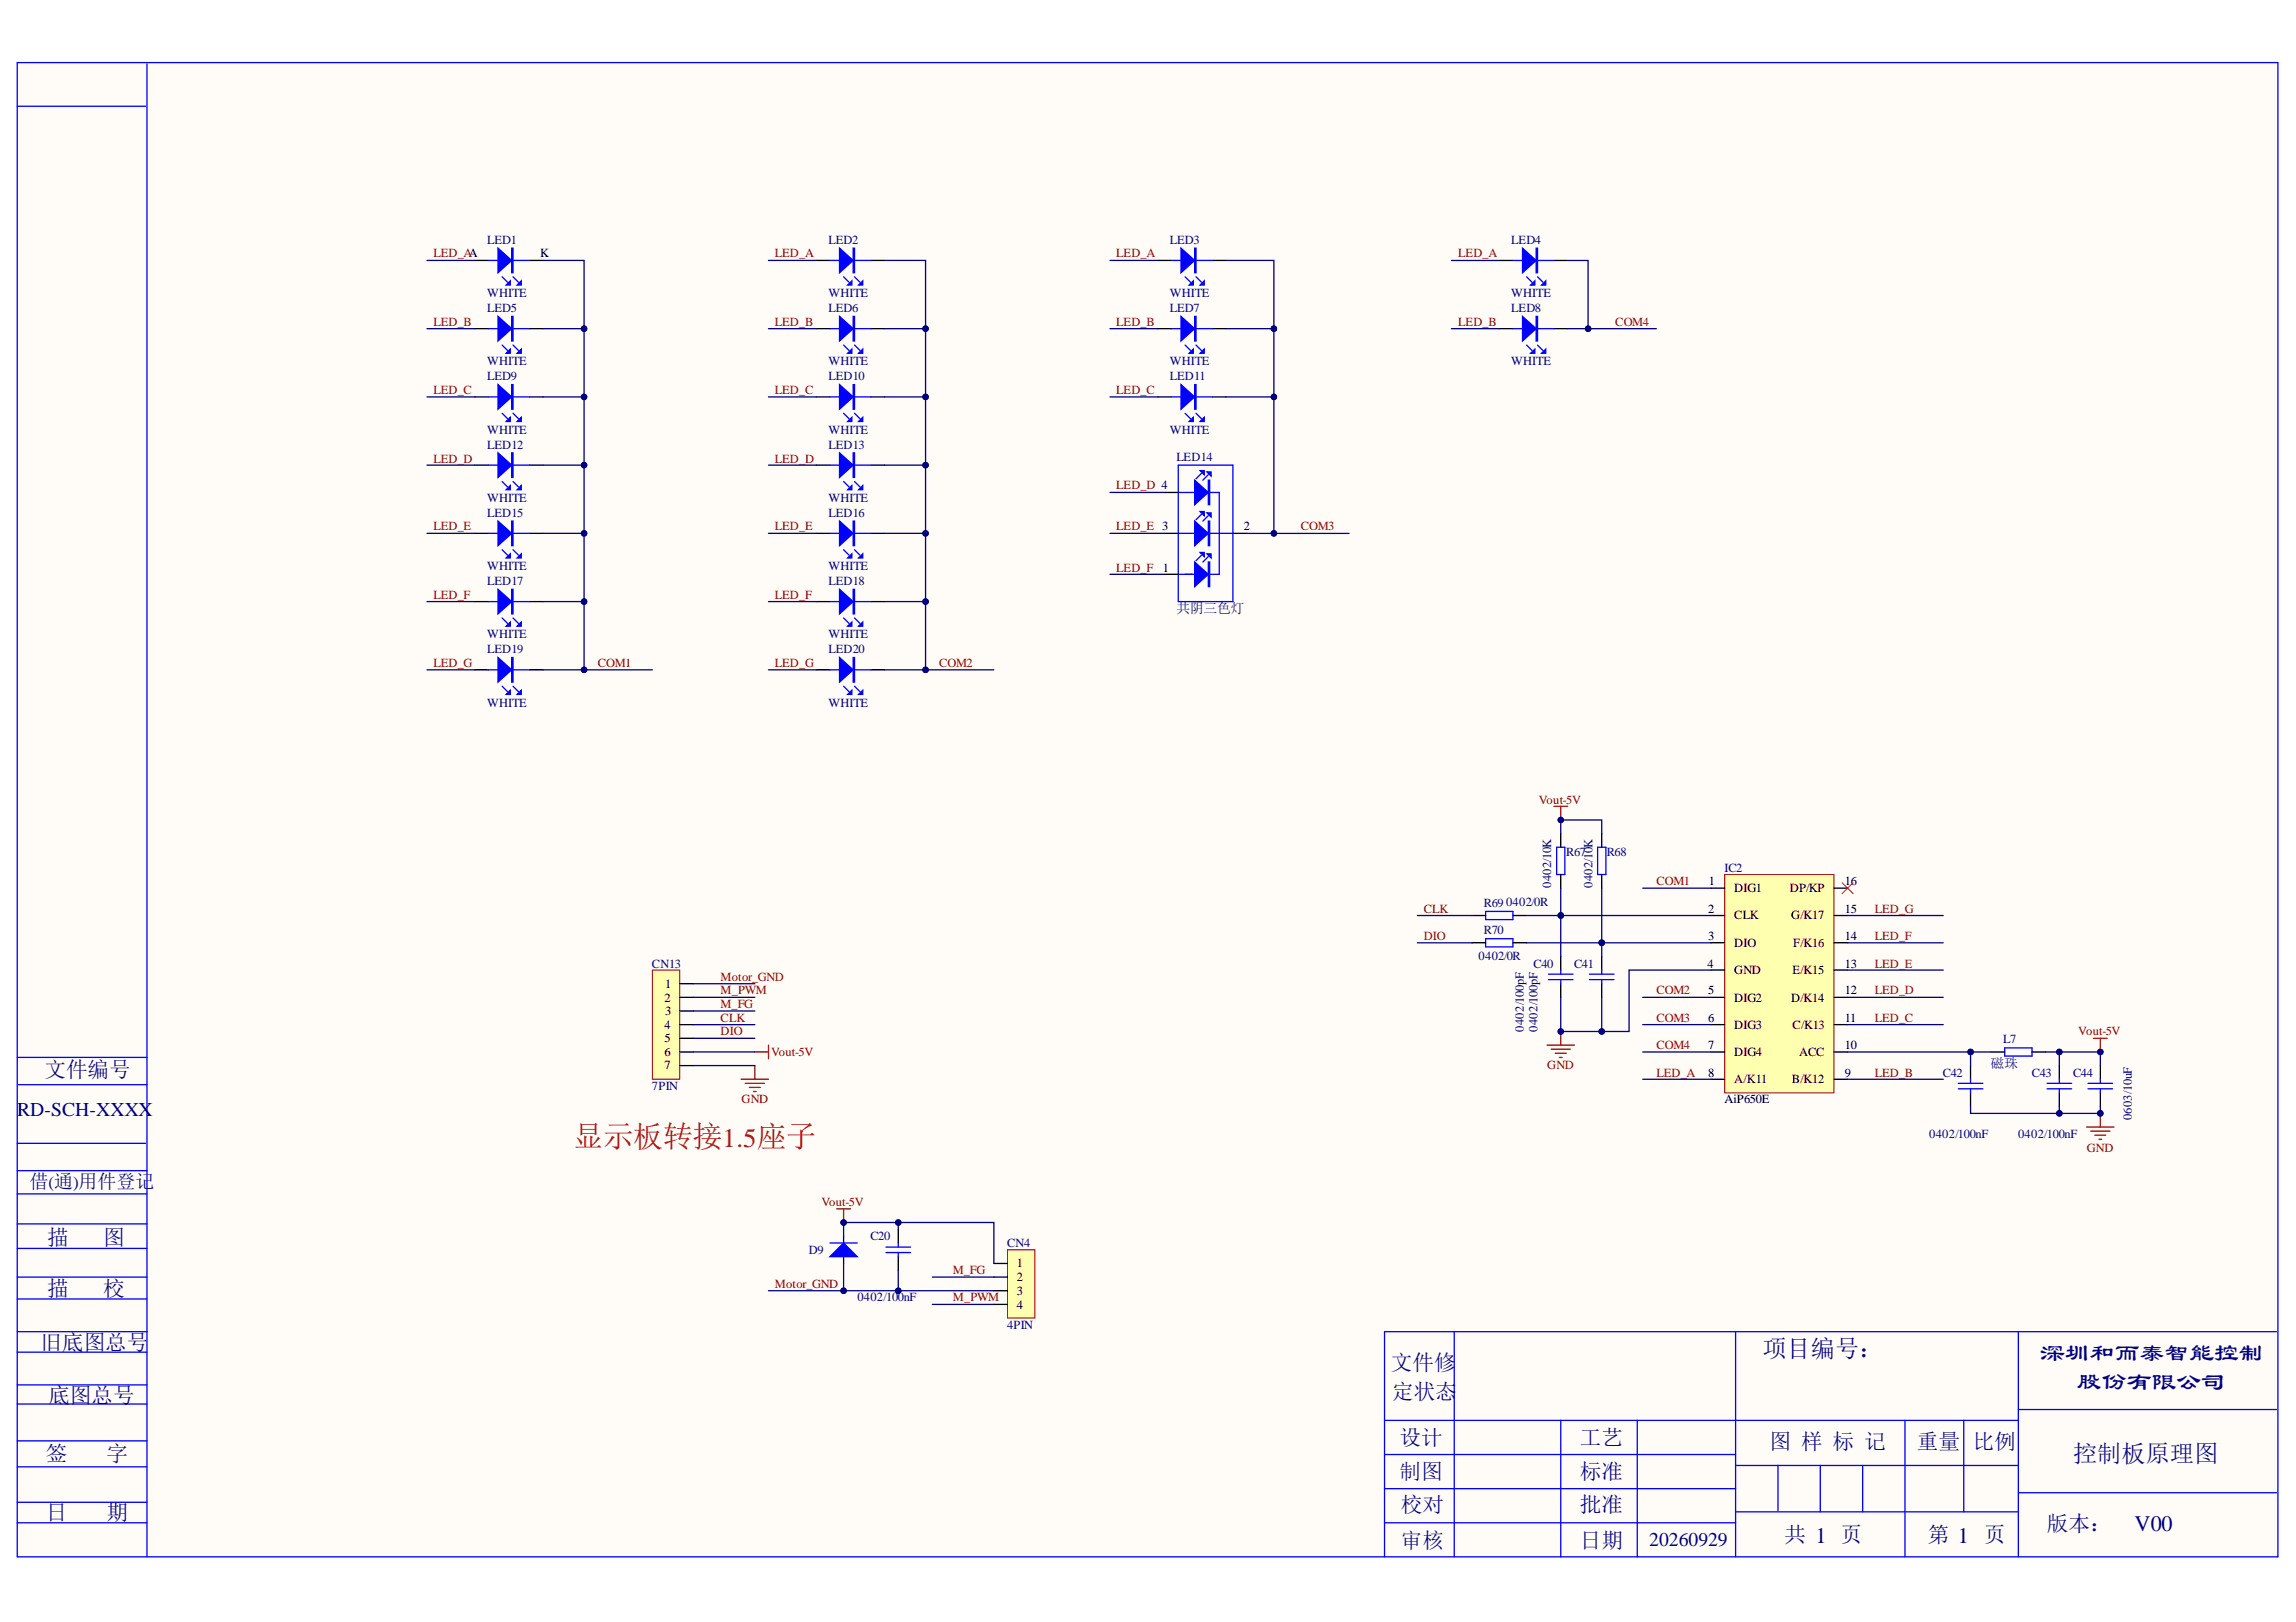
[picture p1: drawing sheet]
<svg xmlns="http://www.w3.org/2000/svg" width="297mm" height="210mm" viewBox="0 0 297 210" stroke-linecap="round" stroke-linejoin="round" font-family="sans-serif">
<defs><g id="words">
<text font-size="3.9" fill="#f00" x="74.2" y="148.5">显示板转接</text>
<text font-size="3.5" fill="#f00" x="93.5" y="148.5">1.5座子</text>
<g font-size="3.2" fill="#000080">
<text x="264" y="176.2">深圳和而泰智能控制</text>
<text x="268.7" y="179.9">股份有限公司</text>
</g>
<g font-size="3.1" fill="#000080">
<text x="228" y="175.6">项目编号：</text>
<text x="268.2" y="189.2">控制板原理图</text>
</g>
<text font-size="2.9" fill="#000080" x="276.1" y="198.2">V00</text>
<g font-size="2.8" fill="#000080">
<text x="5.8" y="139.3">文件编号</text>
<text x="6.1" y="161.1">描</text>
<text x="13.4" y="161.1">图</text>
<text x="6.1" y="167.7">描</text>
<text x="13.4" y="167.7">校</text>
<text x="5.2" y="174.7">旧底图总号</text>
<text x="180" y="177.3">文件修</text>
<text x="6.3" y="181.5">底图总号</text>
<text x="180.1" y="181">定状态</text>
<text x="5.9" y="189.1">签</text>
<text x="13.8" y="189.1">字</text>
<text x="181.1" y="187">设计</text>
<text x="181.1" y="191.4">制图</text>
<text x="204.4" y="187">工艺</text>
<text x="204.4" y="191.4">标准</text>
<text x="228.9" y="187.5">图 样 标 记</text>
<text x="248" y="187.5">重量</text>
<text x="255.3" y="187.5">比例</text>
<text x="5.9" y="196.7">日</text>
<text x="13.8" y="196.7">期</text>
<text x="181.2" y="195.6">校对</text>
<text x="204.4" y="195.6">批准</text>
<text x="181.2" y="200.3">审核</text>
<text x="204.4" y="200.3">日期</text>
<text x="230.9" y="199.5">共 1 页</text>
<text x="249.4" y="199.5">第 1 页</text>
<text x="264.8" y="198.2">版本：</text>
</g>
<g font-size="2.5" fill="#000080">
<text x="2.2" y="144.4">RD-SCH-XXXX</text>
<text x="3.8" y="153.7">借(通)用件登记</text>
<text x="213.4" y="200">20260929</text>
</g>
<g font-size="1.8" fill="#000080">
<text x="152.2" y="79.4">共阴三色灯</text>
<text x="257.5" y="138.1">磁珠</text>
</g>
<g font-size="1.6" fill="#800000">
<text x="56.1" y="33.3">LED_AA</text>
<text x="100.3" y="33.3">LED_A</text>
<text x="144.4" y="33.3">LED_A</text>
<text x="188.7" y="33.3">LED_A</text>
<text x="56.1" y="42.2">LED_B</text>
<text x="100.3" y="42.2">LED_B</text>
<text x="144.4" y="42.2">LED_B</text>
<text x="188.7" y="42.2">LED_B</text>
<text x="209" y="42.2">COM4</text>
<text x="56.1" y="51">LED_C</text>
<text x="100.3" y="51">LED_C</text>
<text x="144.4" y="51">LED_C</text>
<text x="56.1" y="59.9">LED_D</text>
<text x="100.3" y="59.9">LED_D</text>
<text x="144.4" y="63.3">LED_D 4</text>
<text x="56.1" y="68.6">LED_E</text>
<text x="100.3" y="68.6">LED_E</text>
<text x="144.4" y="68.6">LED_E 3</text>
<text x="168.3" y="68.6">COM3</text>
<text x="56.1" y="77.5">LED_F</text>
<text x="100.3" y="77.5">LED_F</text>
<text x="144.4" y="74">LED_F</text>
<text x="56.1" y="86.3">LED_G</text>
<text x="77.3" y="86.3">COM1</text>
<text x="100.3" y="86.3">LED_G</text>
<text x="121.5" y="86.3">COM2</text>
<text x="199.1" y="104">Vout-5V</text>
<text x="184.2" y="118.1">CLK</text>
<text x="214.3" y="114.6">COM1</text>
<text x="242.6" y="118.1">LED_G</text>
<text x="184.2" y="121.7">DIO</text>
<text x="242.6" y="125.2">LED_E</text>
<text x="242.6" y="121.7">LED_F</text>
<text x="93.2" y="126.9">Motor_GND</text>
<text x="93.2" y="128.7">M_PWM</text>
<text x="93.2" y="130.5">M_FG</text>
<text x="214.3" y="128.7">COM2</text>
<text x="242.6" y="128.7">LED_D</text>
<text x="93.2" y="132.2">CLK</text>
<text x="93.2" y="134">DIO</text>
<text x="99.7" y="136.6">Vout-5V</text>
<text x="214.3" y="132.2">COM3</text>
<text x="214.3" y="135.8">COM4</text>
<text x="242.6" y="132.2">LED_C</text>
<text x="268.9" y="134">Vout-5V</text>
<text x="95.9" y="142.8">GND</text>
<text x="200.2" y="138.4">GND</text>
<text x="214.3" y="139.3">LED_A</text>
<text x="242.6" y="139.3">LED_B</text>
<text x="270" y="149.1">GND</text>
<text x="106.3" y="156.1">Vout-5V</text>
<text x="100.3" y="166.6">Motor_GND</text>
<text x="123.3" y="164.9">M_FG</text>
<text x="123.3" y="168.4">M_PWM</text>
</g>
<g font-size="1.6" fill="#000080">
<text x="63" y="31.5">LED1</text>
<text x="107.2" y="31.5">LED2</text>
<text x="151.4" y="31.5">LED3</text>
<text x="195.5" y="31.5">LED4</text>
<text x="63" y="38.5">WHITE</text>
<text x="63" y="40.4">LED5</text>
<text x="107.2" y="38.5">WHITE</text>
<text x="107.2" y="40.4">LED6</text>
<text x="151.4" y="38.5">WHITE</text>
<text x="151.4" y="40.4">LED7</text>
<text x="195.5" y="38.5">WHITE</text>
<text x="195.5" y="40.4">LED8</text>
<text x="63" y="47.3">WHITE</text>
<text x="107.2" y="47.3">WHITE</text>
<text x="151.4" y="47.3">WHITE</text>
<text x="195.5" y="47.3">WHITE</text>
<text x="63" y="49.2">LED9</text>
<text x="107.2" y="49.2">LED10</text>
<text x="151.4" y="49.2">LED11</text>
<text x="63" y="56.1">WHITE</text>
<text x="63" y="58.1">LED12</text>
<text x="107.2" y="56.1">WHITE</text>
<text x="107.2" y="58.1">LED13</text>
<text x="151.4" y="56.1">WHITE</text>
<text x="152.2" y="59.7">LED14</text>
<text x="63" y="64.9">WHITE</text>
<text x="107.2" y="64.9">WHITE</text>
<text x="63" y="66.9">LED15</text>
<text x="107.2" y="66.9">LED16</text>
<text x="63" y="73.8">WHITE</text>
<text x="63" y="75.7">LED17</text>
<text x="107.2" y="73.8">WHITE</text>
<text x="107.2" y="75.7">LED18</text>
<text x="63" y="82.6">WHITE</text>
<text x="107.2" y="82.6">WHITE</text>
<text x="63" y="84.5">LED19</text>
<text x="107.2" y="84.5">LED20</text>
<text x="63" y="91.5">WHITE</text>
<text x="107.2" y="91.5">WHITE</text>
<text x="202.6" y="110.8">R67</text>
<text x="207.9" y="110.8">R68</text>
<text x="223.1" y="112.8">IC2</text>
<text x="192" y="117.4">R69</text>
<text x="194.8" y="117.3">0402/0R</text>
<text x="200.7" y="115" transform="rotate(-90 200.7 115)">0402/10K</text>
<text x="206" y="115" transform="rotate(-90 206 115)">0402/10K</text>
<text x="84.4" y="125.2">CN13</text>
<text x="191.3" y="124.3">0402/0R</text>
<text x="192" y="120.9">R70</text>
<text x="198.4" y="125.2">C40</text>
<text x="203.6" y="125.2">C41</text>
<text x="197.1" y="133.5" transform="rotate(-90 197.1 133.5)">0402/100pF</text>
<text x="198.9" y="133.5" transform="rotate(-90 198.9 133.5)">0402/100pF</text>
<text x="259.1" y="135">L7</text>
<text x="84.4" y="141.1">7PIN</text>
<text x="251.4" y="139.3">C42</text>
<text x="262.9" y="139.3">C43</text>
<text x="268.2" y="139.3">C44</text>
<text x="249.6" y="147.3">0402/100nF</text>
<text x="261.1" y="147.3">0402/100nF</text>
<text x="275.8" y="145" transform="rotate(-90 275.8 145)">0603/10uF</text>
<text x="112.6" y="160.5">C20</text>
<text x="130.3" y="161.4">CN4</text>
<text x="104.7" y="162.2">D9</text>
<text x="110.9" y="168.4">0402/100nF</text>
<text x="130.3" y="172">4PIN</text>
</g>
<g font-size="1.6">
<text x="69.9" y="33.3">K</text>
<text x="160.9" y="68.6">2</text>
<text x="150.4" y="74">1</text>
<text x="221" y="118.1">2</text>
<text x="221.1" y="114.6">1</text>
<text x="224.4" y="115.5">DIG1</text>
<text x="224.4" y="119">CLK</text>
<text x="231.6" y="115.5">DP/KP</text>
<text x="231.7" y="119">G/K17</text>
<text x="238.7" y="118.1">15</text>
<text x="238.7" y="114.6">16</text>
<text x="220.9" y="125.2">4</text>
<text x="221" y="121.7">3</text>
<text x="224.4" y="122.5">DIO</text>
<text x="232" y="122.5">F/K16</text>
<text x="238.7" y="125.2">13</text>
<text x="238.7" y="121.7">14</text>
<text x="86" y="129.6">2</text>
<text x="86" y="127.8">1</text>
<text x="86" y="131.4">3</text>
<text x="221" y="128.7">5</text>
<text x="224.4" y="126.1">GND</text>
<text x="224.4" y="129.6">DIG2</text>
<text x="231.7" y="129.6">D/K14</text>
<text x="231.9" y="126.1">E/K15</text>
<text x="238.7" y="128.7">12</text>
<text x="86" y="133.2">4</text>
<text x="86" y="134.8">5</text>
<text x="86" y="136.6">6</text>
<text x="221" y="132.2">6</text>
<text x="221" y="135.8">7</text>
<text x="224.4" y="133.2">DIG3</text>
<text x="224.4" y="136.6">DIG4</text>
<text x="231.9" y="133.2">C/K13</text>
<text x="232.7" y="136.6">ACC</text>
<text x="238.7" y="132.2">11</text>
<text x="238.7" y="135.8">10</text>
<text x="86" y="138.4">7</text>
<text x="221" y="139.3">8</text>
<text x="223.1" y="142.8">AiP650E</text>
<text x="224.4" y="140.2">A/K11</text>
<text x="231.8" y="140.2">B/K12</text>
<text x="238.7" y="139.3">9</text>
<text x="131.6" y="164">1</text>
<text x="131.6" y="165.8">2</text>
<text x="131.6" y="167.6">3</text>
<text x="131.6" y="169.3">4</text>
</g>
</g></defs>
<g fill="#fffcf8">
<path d="M2.2 8.3h292.3v193.2h-292.3z" fill-rule="evenodd"/>
<path d="M2.2 8.3h292.3v193.2h-292.3z" fill-rule="evenodd"/>
</g>
<g fill="none" stroke="#00f" stroke-width=".17">
<path d="M2.2 13.8h16.6M2.2 8.1h292.5v193.4h-292.5zM19 8.3v193.2M63.2 33.7h5.3M65 35.8l.7 .7M66.4 35.8l.7 .7M2.2 136.8h16.8M2.2 158.4h16.8M2.2 154.5h16.8M2.2 151.5h16.8M2.2 148h16.6M2.4 140.4h16.6"/>
<path d="M2.2 168.1h16.8M2.2 165.3h16.8M2.2 161.6h16.8M2.2 172.3h16.8M2.2 179.2h16.8M2.2 175h16.8M188.1 172.3v29.2M224.5 172.3v29.2M261.1 172.3v29.2M294.5 172.3h-115.4v29.2M2.2 197.1h16.8M2.2 194.4h16.8"/>
<path d="M2.2 189.8h16.8M2.2 186.5h16.8M2.2 181.7h16.8M179.1 183.8h82M179.1 197.1h45.4M179.1 192.6h45.4M179.1 188.2h45.4M201.9 183.8v17.7M211.8 183.8v17.7M224.5 195.6h36.6M224.5 189.6h36.6M230 189.6v5.9"/>
<path d="M235.5 189.6v6M241 189.6v6M246.5 183.8v17.7M254.1 183.8v11.8M261.1 193.2h33.4M261.1 182.4h33.4"/>
</g>
<path d="M61.4 33.7h1.8M68.5 33.7h1.8" fill="none" stroke="#000" stroke-width=".17"/>
<path d="M64.4 32.1l1.8 1.6-1.8 1.6z" fill="#00f"/>
<path d="M64.4 32.1l1.8 1.6-1.8 1.6zM66.2 32.1h.2v3.2h-.2zM66.3 32.1v3.2" fill="none" stroke="#00f" stroke-width=".17"/>
<path d="M67.4 36.4v.5h-.5z" fill="#00f"/>
<path d="M67.4 36.4v.5h-.5z" fill="none" stroke="#00f" stroke-width=".17"/>
<path d="M66 36.4v.5h-.5z" fill="#00f"/>
<path d="M66 36.4v.5h-.5zM63.2 42.5h5.3M65 44.7l.7 .7M66.4 44.7l.7 .7" fill="none" stroke="#00f" stroke-width=".17"/>
<path d="M61.4 42.5h1.8M68.5 42.5h1.8" fill="none" stroke="#000" stroke-width=".17"/>
<path d="M64.4 40.9l1.8 1.6-1.8 1.6z" fill="#00f"/>
<path d="M64.4 40.9l1.8 1.6-1.8 1.6zM66.2 40.9h.2v3.2h-.2zM66.3 40.9v3.2" fill="none" stroke="#00f" stroke-width=".17"/>
<path d="M67.4 45.2v.5h-.5z" fill="#00f"/>
<path d="M67.4 45.2v.5h-.5z" fill="none" stroke="#00f" stroke-width=".17"/>
<path d="M66 45.2v.5h-.5z" fill="#00f"/>
<path d="M63.2 51.4h5.3M65 53.5l.7 .7M66 45.2v.5h-.5zM66.4 53.5l.7 .7" fill="none" stroke="#00f" stroke-width=".17"/>
<path d="M61.4 51.4h1.8M68.5 51.4h1.8" fill="none" stroke="#000" stroke-width=".17"/>
<path d="M64.4 49.8l1.8 1.6-1.8 1.6z" fill="#00f"/>
<path d="M64.4 49.8l1.8 1.6-1.8 1.6zM66.2 49.8h.2v3.2h-.2zM66.3 49.8v3.2" fill="none" stroke="#00f" stroke-width=".17"/>
<path d="M67.4 54v.5h-.5z" fill="#00f"/>
<path d="M67.4 54v.5h-.5z" fill="none" stroke="#00f" stroke-width=".17"/>
<path d="M66 54v.5h-.5z" fill="#00f"/>
<path d="M66 54v.5h-.5zM63.2 60.2h5.3M65 62.3l.7 .7M66.4 62.3l.7 .7" fill="none" stroke="#00f" stroke-width=".17"/>
<path d="M61.4 60.2h1.8M68.5 60.2h1.8" fill="none" stroke="#000" stroke-width=".17"/>
<path d="M64.4 58.6l1.8 1.6-1.8 1.6z" fill="#00f"/>
<path d="M64.4 58.6l1.8 1.6-1.8 1.6zM66.2 58.6h.2v3.2h-.2zM66.3 58.6v3.2" fill="none" stroke="#00f" stroke-width=".17"/>
<path d="M67.4 62.8v.6h-.5z" fill="#00f"/>
<path d="M67.4 62.8v.6h-.5z" fill="none" stroke="#00f" stroke-width=".17"/>
<path d="M66 62.8v.6h-.5z" fill="#00f"/>
<path d="M63.2 69h5.3M65 71.1l.7 .7M66 62.8v.6h-.5zM66.4 71.1l.7 .7" fill="none" stroke="#00f" stroke-width=".17"/>
<path d="M61.4 69h1.8M68.5 69h1.8" fill="none" stroke="#000" stroke-width=".17"/>
<path d="M64.4 67.4l1.8 1.6-1.8 1.6z" fill="#00f"/>
<path d="M64.4 67.4l1.8 1.6-1.8 1.6zM66.2 67.4h.2v3.2h-.2zM66.3 67.4v3.2" fill="none" stroke="#00f" stroke-width=".17"/>
<path d="M66.9 72.2l.5-.5v.5z" fill="#00f"/>
<path d="M66.9 72.2l.5-.5v.5z" fill="none" stroke="#00f" stroke-width=".17"/>
<path d="M65.5 72.2l.5-.5v.5z" fill="#00f"/>
<path d="M63.2 77.9h5.3M65 80l.7 .7M65.5 72.2l.5-.5v.5zM66.4 80l.7 .7" fill="none" stroke="#00f" stroke-width=".17"/>
<path d="M61.4 77.9h1.8M68.5 77.9h1.8" fill="none" stroke="#000" stroke-width=".17"/>
<path d="M64.4 76.3l1.8 1.6-1.8 1.5z" fill="#00f"/>
<path d="M64.4 76.3l1.8 1.6-1.8 1.5zM66.2 76.3h.2v3.1h-.2zM66.3 76.3v3.1" fill="none" stroke="#00f" stroke-width=".17"/>
<path d="M66.9 81l.5-.5v.5z" fill="#00f"/>
<path d="M66.9 81l.5-.5v.5z" fill="none" stroke="#00f" stroke-width=".17"/>
<path d="M65.5 81l.5-.5v.5z" fill="#00f"/>
<path d="M63.2 86.7h5.3M65 88.8l.7 .7M65.5 81l.5-.5v.5zM66.4 88.8l.7 .7" fill="none" stroke="#00f" stroke-width=".17"/>
<path d="M61.4 86.7h1.8M68.5 86.7h1.8" fill="none" stroke="#000" stroke-width=".17"/>
<path d="M64.4 85.1l1.8 1.6-1.8 1.6z" fill="#00f"/>
<path d="M64.4 85.1l1.8 1.6-1.8 1.6zM66.2 85.1h.2v3.2h-.2zM66.3 85.1v3.2" fill="none" stroke="#00f" stroke-width=".17"/>
<path d="M66.9 89.9l.5-.6v.6z" fill="#00f"/>
<path d="M66.9 89.9l.5-.6v.6z" fill="none" stroke="#00f" stroke-width=".17"/>
<path d="M65.5 89.9l.5-.6v.6z" fill="#00f"/>
<path d="M107.4 33.7h5.3M109.1 35.8l.7 .7M110.6 35.8l.7 .7M65.5 89.9l.5-.6v.6z" fill="none" stroke="#00f" stroke-width=".17"/>
<path d="M105.6 33.7h1.8M112.7 33.7h1.7" fill="none" stroke="#000" stroke-width=".17"/>
<path d="M108.6 32.1l1.8 1.6-1.8 1.6z" fill="#00f"/>
<path d="M108.6 32.1l1.8 1.6-1.8 1.6zM110.4 32.1h.2v3.2h-.2zM110.5 32.1v3.2" fill="none" stroke="#00f" stroke-width=".17"/>
<path d="M111.6 36.4v.5h-.5z" fill="#00f"/>
<path d="M111.6 36.4v.5h-.5z" fill="none" stroke="#00f" stroke-width=".17"/>
<path d="M109.7 36.9l.5-.5v.5z" fill="#00f"/>
<path d="M109.7 36.9l.5-.5v.5zM107.4 42.5h5.3M109.1 44.7l.7 .7M110.6 44.7l.7 .7" fill="none" stroke="#00f" stroke-width=".17"/>
<path d="M105.6 42.5h1.8M112.7 42.5h1.7" fill="none" stroke="#000" stroke-width=".17"/>
<path d="M108.6 40.9l1.8 1.6-1.8 1.6z" fill="#00f"/>
<path d="M108.6 40.9l1.8 1.6-1.8 1.6zM110.4 40.9h.2v3.2h-.2zM110.5 40.9v3.2" fill="none" stroke="#00f" stroke-width=".17"/>
<path d="M111.6 45.2v.5h-.5z" fill="#00f"/>
<path d="M111.6 45.2v.5h-.5z" fill="none" stroke="#00f" stroke-width=".17"/>
<path d="M109.7 45.7l.5-.5v.5z" fill="#00f"/>
<path d="M107.4 51.4h5.3M109.1 53.5l.7 .7M109.7 45.7l.5-.5v.5zM110.6 53.5l.7 .7" fill="none" stroke="#00f" stroke-width=".17"/>
<path d="M105.6 51.4h1.8M112.7 51.4h1.7" fill="none" stroke="#000" stroke-width=".17"/>
<path d="M108.6 49.8l1.8 1.6-1.8 1.6z" fill="#00f"/>
<path d="M108.6 49.8l1.8 1.6-1.8 1.6zM110.4 49.8h.2v3.2h-.2zM110.5 49.8v3.2" fill="none" stroke="#00f" stroke-width=".17"/>
<path d="M111.6 54v.5h-.5z" fill="#00f"/>
<path d="M111.6 54v.5h-.5z" fill="none" stroke="#00f" stroke-width=".17"/>
<path d="M109.7 54.5l.5-.5v.5z" fill="#00f"/>
<path d="M109.7 54.5l.5-.5v.5zM107.4 60.2h5.3M109.1 62.3l.7 .7M110.6 62.3l.7 .7" fill="none" stroke="#00f" stroke-width=".17"/>
<path d="M105.6 60.2h1.8M112.7 60.2h1.7" fill="none" stroke="#000" stroke-width=".17"/>
<path d="M108.6 58.6l1.8 1.6-1.8 1.6z" fill="#00f"/>
<path d="M108.6 58.6l1.8 1.6-1.8 1.6zM110.4 58.6h.2v3.2h-.2zM110.5 58.6v3.2" fill="none" stroke="#00f" stroke-width=".17"/>
<path d="M111.6 62.8v.6h-.5z" fill="#00f"/>
<path d="M111.6 62.8v.6h-.5z" fill="none" stroke="#00f" stroke-width=".17"/>
<path d="M109.7 63.4l.5-.6v.6z" fill="#00f"/>
<path d="M107.4 69h5.3M109.1 71.1l.7 .7M109.7 63.4l.5-.6v.6zM110.6 71.1l.7 .7" fill="none" stroke="#00f" stroke-width=".17"/>
<path d="M105.6 69h1.8M112.7 69h1.7" fill="none" stroke="#000" stroke-width=".17"/>
<path d="M108.6 67.4l1.8 1.6-1.8 1.6z" fill="#00f"/>
<path d="M108.6 67.4l1.8 1.6-1.8 1.6zM110.4 67.4h.2v3.2h-.2zM110.5 67.4v3.2" fill="none" stroke="#00f" stroke-width=".17"/>
<path d="M111.1 72.2l.5-.5v.5z" fill="#00f"/>
<path d="M111.1 72.2l.5-.5v.5z" fill="none" stroke="#00f" stroke-width=".17"/>
<path d="M109.7 72.2l.5-.5v.5z" fill="#00f"/>
<path d="M107.4 77.9h5.3M109.1 80l.7 .7M109.7 72.2l.5-.5v.5zM110.6 80l.7 .7" fill="none" stroke="#00f" stroke-width=".17"/>
<path d="M105.6 77.9h1.8M112.7 77.9h1.7" fill="none" stroke="#000" stroke-width=".17"/>
<path d="M108.6 76.3l1.8 1.6-1.8 1.5z" fill="#00f"/>
<path d="M108.6 76.3l1.8 1.6-1.8 1.5zM110.4 76.3h.2v3.1h-.2zM110.5 76.3v3.1" fill="none" stroke="#00f" stroke-width=".17"/>
<path d="M111.1 81l.5-.5v.5z" fill="#00f"/>
<path d="M111.1 81l.5-.5v.5z" fill="none" stroke="#00f" stroke-width=".17"/>
<path d="M109.7 81l.5-.5v.5z" fill="#00f"/>
<path d="M107.4 86.7h5.3M109.1 88.8l.7 .7M109.7 81l.5-.5v.5zM110.6 88.8l.7 .7" fill="none" stroke="#00f" stroke-width=".17"/>
<path d="M105.6 86.7h1.8M112.7 86.7h1.7" fill="none" stroke="#000" stroke-width=".17"/>
<path d="M108.6 85.1l1.8 1.6-1.8 1.6z" fill="#00f"/>
<path d="M108.6 85.1l1.8 1.6-1.8 1.6zM110.4 85.1h.2v3.2h-.2zM110.5 85.1v3.2" fill="none" stroke="#00f" stroke-width=".17"/>
<path d="M111.1 89.9l.5-.6v.6z" fill="#00f"/>
<path d="M111.1 89.9l.5-.6v.6z" fill="none" stroke="#00f" stroke-width=".17"/>
<path d="M109.7 89.9l.5-.6v.6z" fill="#00f"/>
<path d="M151.6 33.7h5.3M153.3 35.8l.7 .7M154.7 35.8l.7 .7M109.7 89.9l.5-.6v.6z" fill="none" stroke="#00f" stroke-width=".17"/>
<path d="M149.8 33.7h1.8M156.9 33.7h1.7" fill="none" stroke="#000" stroke-width=".17"/>
<path d="M152.8 32.1l1.8 1.6-1.8 1.6z" fill="#00f"/>
<path d="M152.8 32.1l1.8 1.6-1.8 1.6zM154.6 32.1h.1v3.2h-.1zM154.6 32.1v3.2" fill="none" stroke="#00f" stroke-width=".17"/>
<path d="M155.8 36.4v.5h-.5z" fill="#00f"/>
<path d="M155.8 36.4v.5h-.5z" fill="none" stroke="#00f" stroke-width=".17"/>
<path d="M153.8 36.9l.6-.5v.5z" fill="#00f"/>
<path d="M153.8 36.9l.6-.5v.5zM151.6 42.5h5.3M153.3 44.7l.7 .7M154.7 44.7l.7 .7" fill="none" stroke="#00f" stroke-width=".17"/>
<path d="M149.8 42.5h1.8M156.9 42.5h1.7" fill="none" stroke="#000" stroke-width=".17"/>
<path d="M152.8 40.9l1.8 1.6-1.8 1.6z" fill="#00f"/>
<path d="M152.8 40.9l1.8 1.6-1.8 1.6zM154.6 40.9h.1v3.2h-.1zM154.6 40.9v3.2" fill="none" stroke="#00f" stroke-width=".17"/>
<path d="M155.8 45.2v.5h-.5z" fill="#00f"/>
<path d="M155.8 45.2v.5h-.5z" fill="none" stroke="#00f" stroke-width=".17"/>
<path d="M153.8 45.7l.6-.5v.5z" fill="#00f"/>
<path d="M151.6 51.4h5.3M153.3 53.5l.7 .7M153.8 45.7l.6-.5v.5zM154.7 53.5l.7 .7" fill="none" stroke="#00f" stroke-width=".17"/>
<path d="M149.8 51.4h1.8M156.9 51.4h1.7" fill="none" stroke="#000" stroke-width=".17"/>
<path d="M152.8 49.8l1.8 1.6-1.8 1.6z" fill="#00f"/>
<path d="M152.8 49.8l1.8 1.6-1.8 1.6zM154.6 49.8h.1v3.2h-.1zM154.6 49.8v3.2" fill="none" stroke="#00f" stroke-width=".17"/>
<path d="M155.8 54v.5h-.5z" fill="#00f"/>
<path d="M155.8 54v.5h-.5z" fill="none" stroke="#00f" stroke-width=".17"/>
<path d="M153.8 54.5l.6-.5v.5z" fill="#00f"/>
<path d="M195.7 33.7h5.3M197.5 35.8l.7 .7M198.9 35.8l.7 .7M153.8 54.5l.6-.5v.5z" fill="none" stroke="#00f" stroke-width=".17"/>
<path d="M194 33.7h1.7M201 33.7h1.8" fill="none" stroke="#000" stroke-width=".17"/>
<path d="M197 32.1l1.7 1.6-1.7 1.6z" fill="#00f"/>
<path d="M197 32.1l1.7 1.6-1.7 1.6zM198.7 32.1h.2v3.2h-.2z" fill="none" stroke="#00f" stroke-width=".17"/>
<path d="M198.8 32.1v3.2" fill="none" stroke="#00f" stroke-width=".18"/>
<path d="M200 36.4v.5h-.6z" fill="#00f"/>
<path d="M200 36.4v.5h-.6z" fill="none" stroke="#00f" stroke-width=".17"/>
<path d="M198 36.9l.6-.5v.5z" fill="#00f"/>
<path d="M198 36.9l.6-.5v.5zM195.7 42.5h5.3M197.5 44.7l.7 .7M198.9 44.7l.7 .7" fill="none" stroke="#00f" stroke-width=".17"/>
<path d="M194 42.5h1.7M201 42.5h1.8" fill="none" stroke="#000" stroke-width=".17"/>
<path d="M197 40.9l1.7 1.6-1.7 1.6z" fill="#00f"/>
<path d="M197 40.9l1.7 1.6-1.7 1.6zM198.7 40.9h.2v3.2h-.2z" fill="none" stroke="#00f" stroke-width=".17"/>
<path d="M198.8 40.9v3.2" fill="none" stroke="#00f" stroke-width=".18"/>
<path d="M199.4 45.7l.6-.5v.5z" fill="#00f"/>
<path d="M199.4 45.7l.6-.5v.5z" fill="none" stroke="#00f" stroke-width=".17"/>
<path d="M198 45.7l.6-.5v.5z" fill="#00f"/>
<path d="M198 45.7l.6-.5v.5zM154.2 63.7h3.5M155.4 61.3l-.7 .7M156.3 61.4l-.7 .7" fill="none" stroke="#00f" stroke-width=".17"/>
<path d="M154.6 62.1l1.7 1.6-1.7 1.6z" fill="#00f"/>
<path d="M154.6 62.1l1.7 1.6-1.7 1.6zM156.3 62.1h.2v3.2h-.2z" fill="none" stroke="#00f" stroke-width=".17"/>
<path d="M156.4 62.1v3.2" fill="none" stroke="#00f" stroke-width=".18"/>
<path d="M156.1 61.1h.6v.5z" fill="#00f"/>
<path d="M156.1 61.1h.6v.5z" fill="none" stroke="#00f" stroke-width=".17"/>
<path d="M155.3 60.9h.5v.5z" fill="#00f"/>
<path d="M152.4 60.2h7.1v17.7h-7.1zM152.4 63.7h1.8M154.2 69h3.5M155.3 60.9h.5v.5zM155.4 66.5l-.7 .8M156.3 66.7l-.7 .7" fill="none" stroke="#00f" stroke-width=".17"/>
<path d="M154.6 67.4l1.7 1.6-1.7 1.6z" fill="#00f"/>
<path d="M154.6 67.4l1.7 1.6-1.7 1.6zM156.3 67.4h.2v3.2h-.2z" fill="none" stroke="#00f" stroke-width=".17"/>
<path d="M156.4 67.4v3.2" fill="none" stroke="#00f" stroke-width=".18"/>
<path d="M156.1 66.4h.6v.5z" fill="#00f"/>
<path d="M156.1 66.4h.6v.5z" fill="none" stroke="#00f" stroke-width=".17"/>
<path d="M155.3 66.2h.5v.5z" fill="#00f"/>
<path d="M154.2 74.3h3.5M155.3 66.2h.5v.5zM155.4 71.8l-.7 .8M156.3 72l-.7 .7" fill="none" stroke="#00f" stroke-width=".17"/>
<path d="M154.6 72.7l1.7 1.6-1.7 1.6z" fill="#00f"/>
<path d="M154.6 72.7l1.7 1.6-1.7 1.6zM156.3 72.7h.2v3.2h-.2z" fill="none" stroke="#00f" stroke-width=".17"/>
<path d="M156.4 72.7v3.2" fill="none" stroke="#00f" stroke-width=".18"/>
<path d="M156.1 71.7h.6v.5z" fill="#00f"/>
<path d="M156.1 71.7h.6v.5z" fill="none" stroke="#00f" stroke-width=".17"/>
<path d="M155.3 71.5h.5v.5z" fill="#00f"/>
<path d="M152.4 74.3h1.8M152.4 69h1.8M155.3 71.5h.5v.5zM157.7 69h1.8M157.7 63.7v10.6" fill="none" stroke="#00f" stroke-width=".17"/>
<path d="M150.7 69h1.7M150.7 63.7h1.7M150.7 74.3h1.7M159.5 69h1.8" fill="none" stroke="#000" stroke-width=".17"/>
<path d="M223.1 113.2h14.2v28.2h-14.2z" fill-rule="evenodd" fill="#ffffb0"/>
<path d="M223.1 113.2h14.2v28.2h-14.2z" fill="none" stroke="#800000" stroke-width=".13"/>
<g fill="none" stroke="#000" stroke-width=".17">
<path d="M221.4 114.9h1.7M221.4 118.5h1.7M237.3 114.9h1.7M237.3 118.5h1.7M221.4 122h1.7M221.4 125.5h1.7M221.4 129.1h1.7M221.4 132.6h1.7M221.4 136.1h1.7M221.4 139.7h1.7M237.3 122h1.7M237.3 125.5h1.7"/>
<path d="M237.3 129.1h1.7M237.3 132.6h1.7M237.3 136.1h1.7M237.3 139.7h1.7"/>
</g>
<path d="M238.3 114.2l1.4 1.4M239.7 114.2l-1.4 1.4" fill="none" stroke="#f00" stroke-width=".13"/>
<path d="M270 145.8h3.5M270.5 146.4h2.5M271 146.9h1.4M271.5 147.4h.4M271.7 144.1v1.7" fill="none" stroke="#800000" stroke-width=".17"/>
<circle cx="271.7" cy="144.1" r=".35" fill="#000080"/>
<circle cx="271.7" cy="144.1" r=".35" fill="none" stroke="#000080" stroke-width=".13"/>
<path d="M200.2 135.2h3.5M200.7 135.8h2.5M201.2 136.3h1.4M201.7 136.8h.4M201.9 133.5v1.7" fill="none" stroke="#800000" stroke-width=".17"/>
<circle cx="201.9" cy="133.5" r=".35" fill="#000080"/>
<circle cx="201.9" cy="133.5" r=".35" fill="none" stroke="#000080" stroke-width=".13"/>
<path d="M201 104.3h1.8M201.9 104.3v1.8" fill="none" stroke="#800000" stroke-width=".17"/>
<circle cx="201.9" cy="106.1" r=".35" fill="#000080"/>
<circle cx="201.9" cy="106.1" r=".35" fill="none" stroke="#000080" stroke-width=".13"/>
<g fill="none" stroke="#000" stroke-width=".17">
<path d="M190.4 118.5h1.8M195.7 118.5h1.8M201.9 107.9v1.7M201.9 113.2v1.7M207.2 107.9v1.7M207.2 113.2v1.7M190.4 122h1.8M195.7 122h1.8M201.9 123.8v1.7M201.9 127.3v1.8M207.2 123.8v1.7M207.2 127.3v1.8"/>
<path d="M254.9 137.9v1.8M257.6 136.1h1.8M262.9 136.1h1.8M266.4 137.9v1.8M271.7 137.9v1.8M254.9 141.4v1.8M266.4 141.4v1.8M271.7 141.4v1.8"/>
</g>
<g fill="none" stroke="#00f" stroke-width=".17">
<path d="M192.2 117.9h3.5v1.1h-3.5zM201.4 109.6h1v3.6h-1zM206.7 109.6h1.1v3.6h-1.1zM192.2 121.5h3.5v1h-3.5zM200.3 126.8h3.2M200.3 126.1h3.2M201.9 125.5v.6M201.9 126.8v.5M205.6 126.8h3.2M205.6 126.1h3.2M207.2 125.5v.6M207.2 126.8v.5"/>
<path d="M254.9 139.7v.5M259.4 135.6h3.5v1.1h-3.5zM266.4 139.7v.5M271.7 139.7v.5M253.3 140.9h3.2M253.3 140.2h3.2M254.9 140.9v.5M264.8 140.9h3.2M264.8 140.2h3.2M266.4 140.9v.5M270.1 140.9h3.2M270.1 140.2h3.2"/>
<path d="M271.7 140.9v.5"/>
</g>
<path d="M55.2 33.7h6.2M70.3 33.7h5.3v53M55.2 42.5h6.2M55.2 51.4h6.2M55.2 60.2h6.2M55.2 69h6.2M55.2 77.9h6.2M55.2 86.7h6.2" fill="none" stroke="#000080" stroke-width=".17"/>
<circle cx="75.6" cy="42.5" r=".35" fill="#000080"/>
<circle cx="75.6" cy="42.5" r=".35" fill="none" stroke="#000080" stroke-width=".13"/>
<circle cx="75.6" cy="51.4" r=".35" fill="#000080"/>
<circle cx="75.6" cy="51.4" r=".35" fill="none" stroke="#000080" stroke-width=".13"/>
<circle cx="75.6" cy="60.2" r=".35" fill="#000080"/>
<circle cx="75.6" cy="60.2" r=".35" fill="none" stroke="#000080" stroke-width=".13"/>
<circle cx="75.6" cy="69" r=".35" fill="#000080"/>
<circle cx="75.6" cy="69" r=".35" fill="none" stroke="#000080" stroke-width=".13"/>
<circle cx="75.6" cy="77.9" r=".35" fill="#000080"/>
<circle cx="75.6" cy="77.9" r=".35" fill="none" stroke="#000080" stroke-width=".13"/>
<circle cx="75.6" cy="86.7" r=".35" fill="#000080"/>
<circle cx="75.6" cy="86.7" r=".35" fill="none" stroke="#000080" stroke-width=".13"/>
<path d="M70.3 86.7h14.1" fill="none" stroke="#000080" stroke-width=".17"/>
<circle cx="75.6" cy="86.7" r=".35" fill="#000080"/>
<circle cx="75.6" cy="86.7" r=".35" fill="none" stroke="#000080" stroke-width=".13"/>
<path d="M70.3 77.9h5.3" fill="none" stroke="#000080" stroke-width=".17"/>
<circle cx="75.6" cy="77.9" r=".35" fill="#000080"/>
<circle cx="75.6" cy="77.9" r=".35" fill="none" stroke="#000080" stroke-width=".13"/>
<path d="M70.3 69h5.3" fill="none" stroke="#000080" stroke-width=".17"/>
<circle cx="75.6" cy="69" r=".35" fill="#000080"/>
<circle cx="75.6" cy="69" r=".35" fill="none" stroke="#000080" stroke-width=".13"/>
<path d="M70.3 60.2h5.3" fill="none" stroke="#000080" stroke-width=".17"/>
<circle cx="75.6" cy="60.2" r=".35" fill="#000080"/>
<circle cx="75.6" cy="60.2" r=".35" fill="none" stroke="#000080" stroke-width=".13"/>
<path d="M70.3 51.4h5.3" fill="none" stroke="#000080" stroke-width=".17"/>
<circle cx="75.6" cy="51.4" r=".35" fill="#000080"/>
<circle cx="75.6" cy="51.4" r=".35" fill="none" stroke="#000080" stroke-width=".13"/>
<path d="M70.3 42.5h5.3" fill="none" stroke="#000080" stroke-width=".17"/>
<circle cx="75.6" cy="42.5" r=".35" fill="#000080"/>
<circle cx="75.6" cy="42.5" r=".35" fill="none" stroke="#000080" stroke-width=".13"/>
<path d="M99.4 33.7h6.2M114.4 33.7h5.3v53M99.4 42.5h6.2M99.4 51.4h6.2M99.4 60.2h6.2M99.4 69h6.2M99.4 77.9h6.2M99.4 86.7h6.2" fill="none" stroke="#000080" stroke-width=".17"/>
<circle cx="119.7" cy="42.5" r=".35" fill="#000080"/>
<circle cx="119.7" cy="42.5" r=".35" fill="none" stroke="#000080" stroke-width=".13"/>
<circle cx="119.7" cy="51.4" r=".35" fill="#000080"/>
<circle cx="119.7" cy="51.4" r=".35" fill="none" stroke="#000080" stroke-width=".13"/>
<circle cx="119.7" cy="60.2" r=".35" fill="#000080"/>
<circle cx="119.7" cy="60.2" r=".35" fill="none" stroke="#000080" stroke-width=".13"/>
<circle cx="119.7" cy="69" r=".35" fill="#000080"/>
<circle cx="119.7" cy="69" r=".35" fill="none" stroke="#000080" stroke-width=".13"/>
<circle cx="119.7" cy="77.9" r=".35" fill="#000080"/>
<circle cx="119.7" cy="77.9" r=".35" fill="none" stroke="#000080" stroke-width=".13"/>
<circle cx="119.7" cy="86.7" r=".35" fill="#000080"/>
<circle cx="119.7" cy="86.7" r=".35" fill="none" stroke="#000080" stroke-width=".13"/>
<path d="M114.4 86.7h14.2" fill="none" stroke="#000080" stroke-width=".17"/>
<circle cx="119.7" cy="86.7" r=".35" fill="#000080"/>
<circle cx="119.7" cy="86.7" r=".35" fill="none" stroke="#000080" stroke-width=".13"/>
<path d="M114.4 77.9h5.3" fill="none" stroke="#000080" stroke-width=".17"/>
<circle cx="119.7" cy="77.9" r=".35" fill="#000080"/>
<circle cx="119.7" cy="77.9" r=".35" fill="none" stroke="#000080" stroke-width=".13"/>
<path d="M114.4 69h5.3" fill="none" stroke="#000080" stroke-width=".17"/>
<circle cx="119.7" cy="69" r=".35" fill="#000080"/>
<circle cx="119.7" cy="69" r=".35" fill="none" stroke="#000080" stroke-width=".13"/>
<path d="M114.4 60.2h5.3" fill="none" stroke="#000080" stroke-width=".17"/>
<circle cx="119.7" cy="60.2" r=".35" fill="#000080"/>
<circle cx="119.7" cy="60.2" r=".35" fill="none" stroke="#000080" stroke-width=".13"/>
<path d="M114.4 51.4h5.3" fill="none" stroke="#000080" stroke-width=".17"/>
<circle cx="119.7" cy="51.4" r=".35" fill="#000080"/>
<circle cx="119.7" cy="51.4" r=".35" fill="none" stroke="#000080" stroke-width=".13"/>
<path d="M114.4 42.5h5.3" fill="none" stroke="#000080" stroke-width=".17"/>
<circle cx="119.7" cy="42.5" r=".35" fill="#000080"/>
<circle cx="119.7" cy="42.5" r=".35" fill="none" stroke="#000080" stroke-width=".13"/>
<path d="M143.6 33.7h6.2M143.6 42.5h6.2M143.6 51.4h6.2M158.6 51.4h6.2" fill="none" stroke="#000080" stroke-width=".17"/>
<circle cx="164.8" cy="51.4" r=".35" fill="#000080"/>
<circle cx="164.8" cy="51.4" r=".35" fill="none" stroke="#000080" stroke-width=".13"/>
<path d="M187.8 33.7h6.2M187.8 42.5h6.2M202.8 42.5h11.5" fill="none" stroke="#000080" stroke-width=".17"/>
<circle cx="205.5" cy="42.5" r=".35" fill="#000080"/>
<circle cx="205.5" cy="42.5" r=".35" fill="none" stroke="#000080" stroke-width=".13"/>
<path d="M143.6 63.7h7.1M143.6 69h7.1M143.6 74.3h7.1M161.3 69h13.2" fill="none" stroke="#000080" stroke-width=".17"/>
<circle cx="164.8" cy="69" r=".35" fill="#000080"/>
<circle cx="164.8" cy="69" r=".35" fill="none" stroke="#000080" stroke-width=".13"/>
<path d="M158.6 33.7h6.2v35.3" fill="none" stroke="#000080" stroke-width=".17"/>
<circle cx="164.8" cy="42.5" r=".35" fill="#000080"/>
<circle cx="164.8" cy="42.5" r=".35" fill="none" stroke="#000080" stroke-width=".13"/>
<circle cx="164.8" cy="51.4" r=".35" fill="#000080"/>
<circle cx="164.8" cy="51.4" r=".35" fill="none" stroke="#000080" stroke-width=".13"/>
<circle cx="164.8" cy="69" r=".35" fill="#000080"/>
<circle cx="164.8" cy="69" r=".35" fill="none" stroke="#000080" stroke-width=".13"/>
<path d="M158.6 42.5h6.2" fill="none" stroke="#000080" stroke-width=".17"/>
<circle cx="164.8" cy="42.5" r=".35" fill="#000080"/>
<circle cx="164.8" cy="42.5" r=".35" fill="none" stroke="#000080" stroke-width=".13"/>
<path d="M202.8 33.7h2.7v8.8" fill="none" stroke="#000080" stroke-width=".17"/>
<circle cx="205.5" cy="42.5" r=".35" fill="#000080"/>
<circle cx="205.5" cy="42.5" r=".35" fill="none" stroke="#000080" stroke-width=".13"/>
<g fill="none" stroke="#000080" stroke-width=".17">
<path d="M183.4 118.5h7M197.5 118.5h23.9M212.5 114.9h8.9M239 118.5h12.4M183.4 122h7M212.5 129.1h8.9M212.5 132.6h8.9M212.5 139.7h8.9M212.5 136.1h8.9M239 122h12.4M239 125.5h12.4M239 129.1h12.4"/>
<path d="M239 132.6h12.4M239 139.7h12.4"/>
</g>
<circle cx="201.9" cy="118.5" r=".35" fill="#000080"/>
<circle cx="201.9" cy="118.5" r=".35" fill="none" stroke="#000080" stroke-width=".13"/>
<path d="M201.9 114.9v3.6" fill="none" stroke="#000080" stroke-width=".17"/>
<circle cx="201.9" cy="118.5" r=".35" fill="#000080"/>
<circle cx="201.9" cy="118.5" r=".35" fill="none" stroke="#000080" stroke-width=".13"/>
<path d="M197.5 122h23.9" fill="none" stroke="#000080" stroke-width=".17"/>
<circle cx="207.2" cy="122" r=".35" fill="#000080"/>
<circle cx="207.2" cy="122" r=".35" fill="none" stroke="#000080" stroke-width=".13"/>
<path d="M207.2 114.9v7.1" fill="none" stroke="#000080" stroke-width=".17"/>
<circle cx="207.2" cy="122" r=".35" fill="#000080"/>
<circle cx="207.2" cy="122" r=".35" fill="none" stroke="#000080" stroke-width=".13"/>
<path d="M221.4 125.5h-10.6v8h-3.6v-4.4" fill="none" stroke="#000080" stroke-width=".17"/>
<circle cx="207.2" cy="133.5" r=".35" fill="#000080"/>
<circle cx="207.2" cy="133.5" r=".35" fill="none" stroke="#000080" stroke-width=".13"/>
<path d="M201.9 129.1v4.4h5.3" fill="none" stroke="#000080" stroke-width=".17"/>
<circle cx="207.2" cy="133.5" r=".35" fill="#000080"/>
<circle cx="207.2" cy="133.5" r=".35" fill="none" stroke="#000080" stroke-width=".13"/>
<circle cx="201.9" cy="133.5" r=".35" fill="#000080"/>
<circle cx="201.9" cy="133.5" r=".35" fill="none" stroke="#000080" stroke-width=".13"/>
<path d="M201.9 107.9v-1.8h5.3v1.8" fill="none" stroke="#000080" stroke-width=".17"/>
<circle cx="201.9" cy="106.1" r=".35" fill="#000080"/>
<circle cx="201.9" cy="106.1" r=".35" fill="none" stroke="#000080" stroke-width=".13"/>
<path d="M266.4 143.2v.9h5.3v-.9" fill="none" stroke="#000080" stroke-width=".17"/>
<circle cx="271.7" cy="144.1" r=".35" fill="#000080"/>
<circle cx="271.7" cy="144.1" r=".35" fill="none" stroke="#000080" stroke-width=".13"/>
<circle cx="266.4" cy="144.1" r=".35" fill="#000080"/>
<circle cx="266.4" cy="144.1" r=".35" fill="none" stroke="#000080" stroke-width=".13"/>
<path d="M201.9 118.5v5.3" fill="none" stroke="#000080" stroke-width=".17"/>
<circle cx="201.9" cy="118.5" r=".35" fill="#000080"/>
<circle cx="201.9" cy="118.5" r=".35" fill="none" stroke="#000080" stroke-width=".13"/>
<path d="M207.2 122v1.8" fill="none" stroke="#000080" stroke-width=".17"/>
<circle cx="207.2" cy="122" r=".35" fill="#000080"/>
<circle cx="207.2" cy="122" r=".35" fill="none" stroke="#000080" stroke-width=".13"/>
<path d="M239 136.1h18.6" fill="none" stroke="#000080" stroke-width=".17"/>
<circle cx="254.9" cy="136.1" r=".35" fill="#000080"/>
<circle cx="254.9" cy="136.1" r=".35" fill="none" stroke="#000080" stroke-width=".13"/>
<path d="M254.9 136.1v1.8" fill="none" stroke="#000080" stroke-width=".17"/>
<circle cx="254.9" cy="136.1" r=".35" fill="#000080"/>
<circle cx="254.9" cy="136.1" r=".35" fill="none" stroke="#000080" stroke-width=".13"/>
<path d="M264.7 136.1h7v1.8" fill="none" stroke="#000080" stroke-width=".17"/>
<circle cx="266.4" cy="136.1" r=".35" fill="#000080"/>
<circle cx="266.4" cy="136.1" r=".35" fill="none" stroke="#000080" stroke-width=".13"/>
<circle cx="271.7" cy="136.1" r=".35" fill="#000080"/>
<circle cx="271.7" cy="136.1" r=".35" fill="none" stroke="#000080" stroke-width=".13"/>
<path d="M266.4 136.1v1.8" fill="none" stroke="#000080" stroke-width=".17"/>
<circle cx="266.4" cy="136.1" r=".35" fill="#000080"/>
<circle cx="266.4" cy="136.1" r=".35" fill="none" stroke="#000080" stroke-width=".13"/>
<path d="M270.8 134.4h1.8M271.7 134.4v1.7" fill="none" stroke="#800000" stroke-width=".17"/>
<circle cx="271.7" cy="136.1" r=".35" fill="#000080"/>
<circle cx="271.7" cy="136.1" r=".35" fill="none" stroke="#000080" stroke-width=".13"/>
<path d="M254.9 143.2v.9h11.5" fill="none" stroke="#000080" stroke-width=".17"/>
<circle cx="266.4" cy="144.1" r=".35" fill="#000080"/>
<circle cx="266.4" cy="144.1" r=".35" fill="none" stroke="#000080" stroke-width=".13"/>
<path d="M109.1 160v.9M109.1 162.6v.9" fill="none" stroke="#000" stroke-width=".17"/>
<path d="M107.4 162.6l1.7-1.7 1.8 1.7z" fill="#00f"/>
<path d="M107.4 162.6l1.7-1.7 1.8 1.7zM107.4 160.9h3.5" fill="none" stroke="#00f" stroke-width=".17"/>
<path d="M108.3 156.4h1.7M109.1 156.4v1.8" fill="none" stroke="#800000" stroke-width=".17"/>
<circle cx="109.1" cy="158.2" r=".35" fill="#000080"/>
<circle cx="109.1" cy="158.2" r=".35" fill="none" stroke="#000080" stroke-width=".13"/>
<path d="M116.2 159.1v1.8M116.2 162.6v1.8" fill="none" stroke="#000" stroke-width=".17"/>
<path d="M114.6 162.1h3.2M114.6 161.4h3.2M116.2 160.9v.5M116.2 162.1v.5" fill="none" stroke="#00f" stroke-width=".17"/>
<path d="M130.3 161.7h3.6v8.9h-3.6z" fill-rule="evenodd" fill="#ffffb0"/>
<path d="M130.3 161.7h3.6v8.9h-3.6z" fill="none" stroke="#800000" stroke-width=".13"/>
<path d="M128.6 163.5h1.7M128.6 165.3h1.7M128.6 167h1.7M128.6 168.8h1.7" fill="none" stroke="#000" stroke-width=".17"/>
<path d="M109.1 160v-1.8h19.5v5.3" fill="none" stroke="#000080" stroke-width=".17"/>
<circle cx="109.1" cy="158.2" r=".35" fill="#000080"/>
<circle cx="109.1" cy="158.2" r=".35" fill="none" stroke="#000080" stroke-width=".13"/>
<circle cx="116.2" cy="158.2" r=".35" fill="#000080"/>
<circle cx="116.2" cy="158.2" r=".35" fill="none" stroke="#000080" stroke-width=".13"/>
<path d="M116.2 158.2v.9" fill="none" stroke="#000080" stroke-width=".17"/>
<circle cx="116.2" cy="158.2" r=".35" fill="#000080"/>
<circle cx="116.2" cy="158.2" r=".35" fill="none" stroke="#000080" stroke-width=".13"/>
<path d="M116.2 164.4v2.6" fill="none" stroke="#000080" stroke-width=".17"/>
<circle cx="116.2" cy="167" r=".35" fill="#000080"/>
<circle cx="116.2" cy="167" r=".35" fill="none" stroke="#000080" stroke-width=".13"/>
<path d="M109.1 163.5v3.5h19.5M120.6 165.3h8M120.6 168.8h8" fill="none" stroke="#000080" stroke-width=".17"/>
<circle cx="116.2" cy="167" r=".35" fill="#000080"/>
<circle cx="116.2" cy="167" r=".35" fill="none" stroke="#000080" stroke-width=".13"/>
<circle cx="109.1" cy="167" r=".35" fill="#000080"/>
<circle cx="109.1" cy="167" r=".35" fill="none" stroke="#000080" stroke-width=".13"/>
<path d="M99.4 167h9.7" fill="none" stroke="#000080" stroke-width=".17"/>
<circle cx="109.1" cy="167" r=".35" fill="#000080"/>
<circle cx="109.1" cy="167" r=".35" fill="none" stroke="#000080" stroke-width=".13"/>
<path d="M95.9 139.7h3.5M97.7 136.1h1.7M97.7 137.9v1.8M99.4 135.2v1.8M96.4 140.2h2.5M96.9 140.7h1.5M97.5 141.3h.3" fill="none" stroke="#800000" stroke-width=".17"/>
<path d="M84.4 125.5h3.5v14.2h-3.5z" fill-rule="evenodd" fill="#ffffb0"/>
<path d="M84.4 125.5h3.5v14.2h-3.5z" fill="none" stroke="#800000" stroke-width=".13"/>
<path d="M87.9 127.3h1.8M87.9 129.1h1.8M87.9 130.8h1.8M87.9 132.6h1.8M87.9 134.4h1.8M87.9 136.1h1.8M87.9 137.9h1.8" fill="none" stroke="#000" stroke-width=".17"/>
<path d="M89.7 132.6h8M89.7 134.4h8M89.7 136.1h8M89.7 137.9h8M89.7 127.3h8M89.7 129.1h8M89.7 130.8h8" fill="none" stroke="#000080" stroke-width=".17"/>
<use href="#words"/>
</svg>
